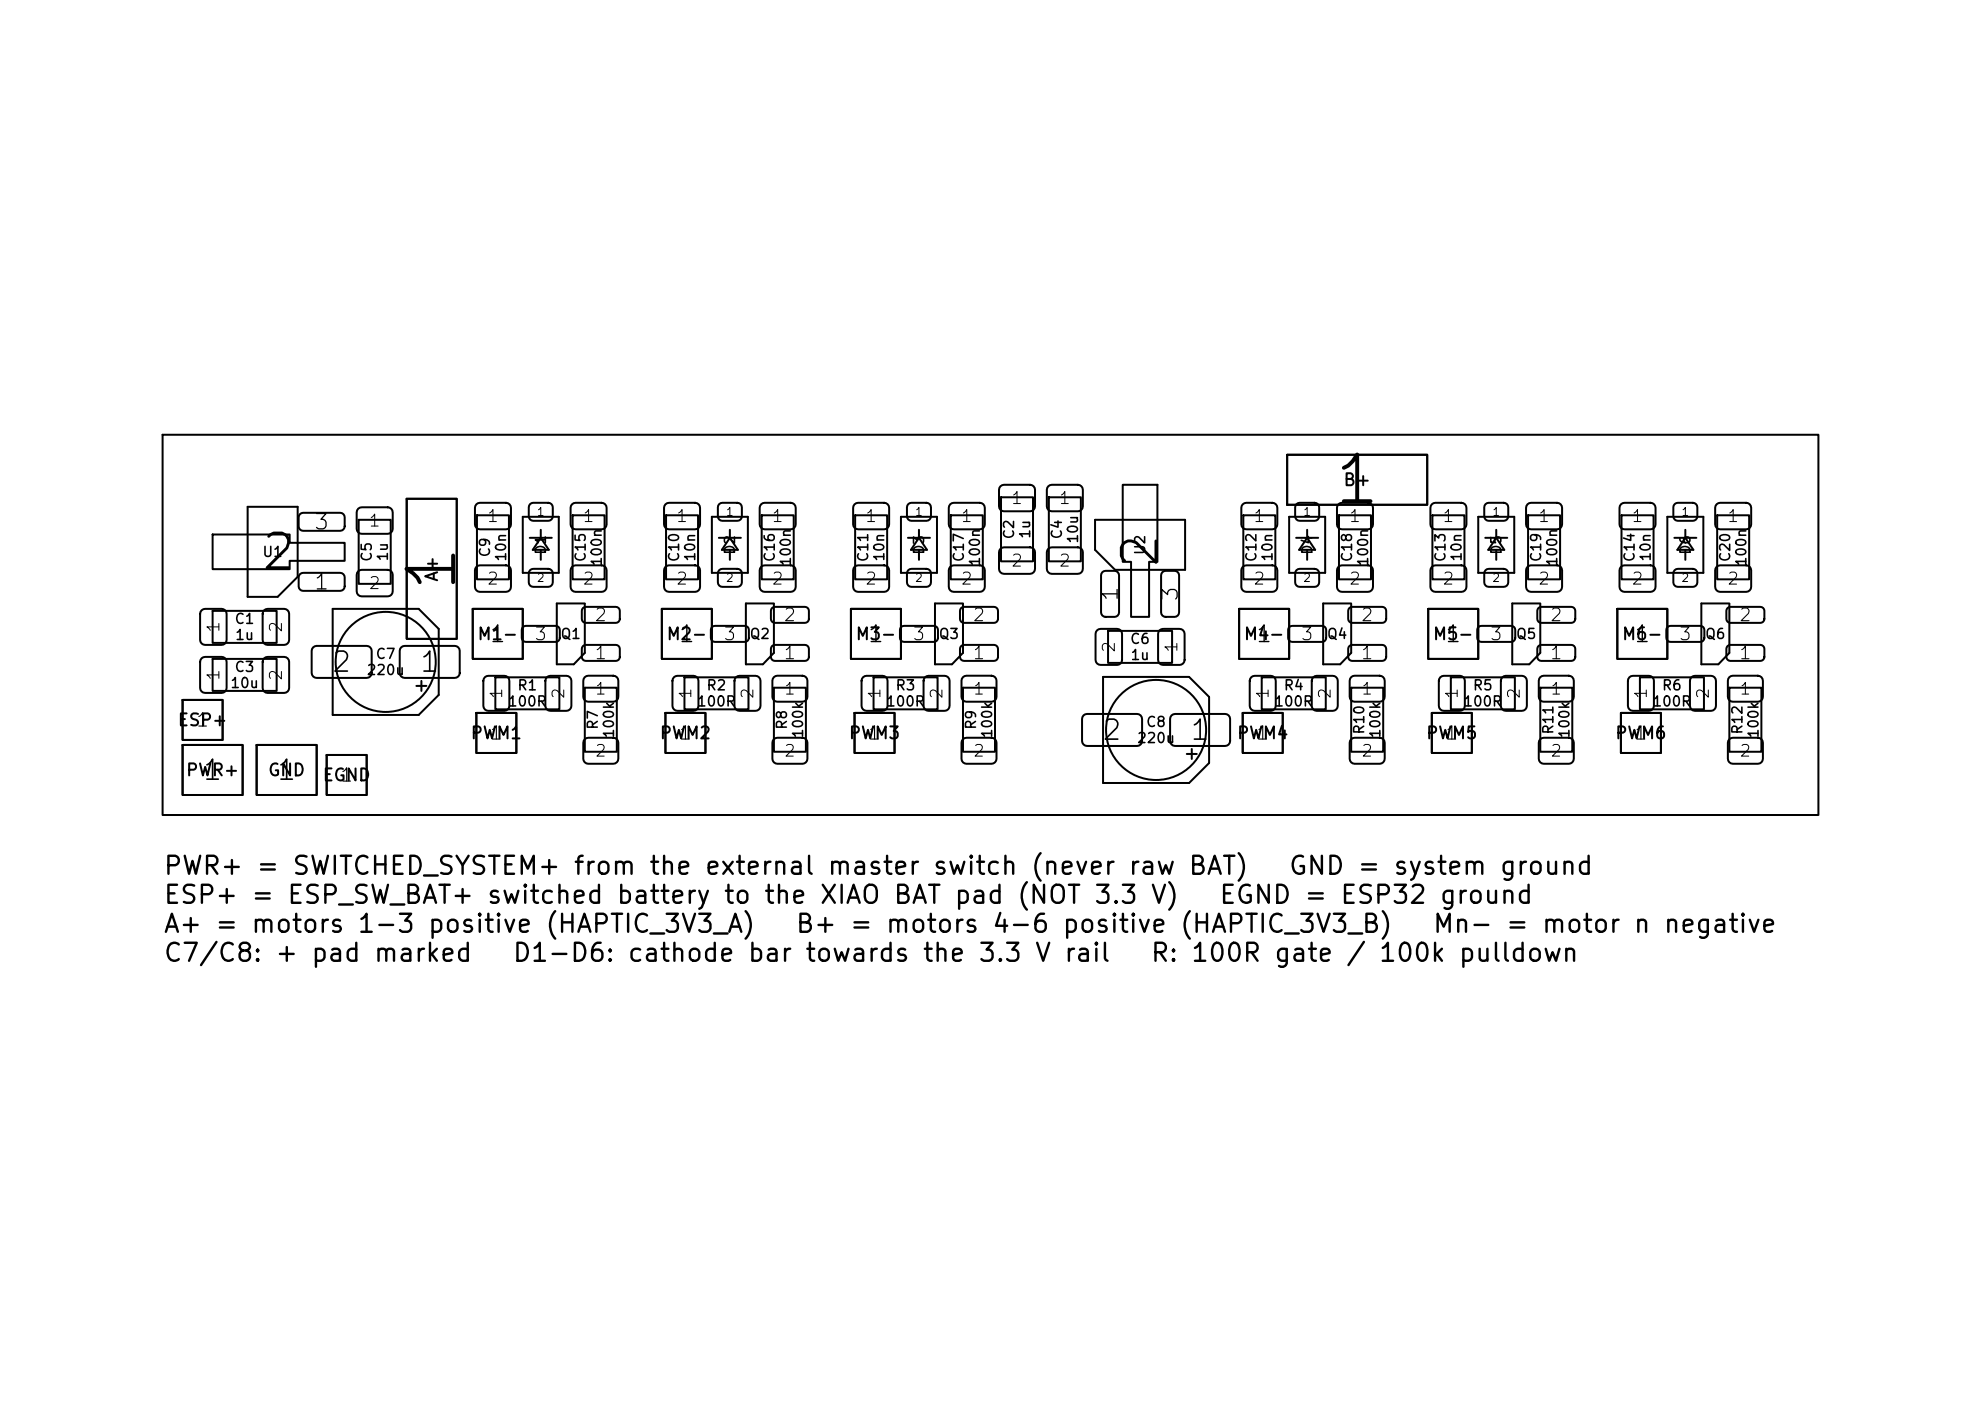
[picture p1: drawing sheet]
<svg xmlns="http://www.w3.org/2000/svg" width="297mm" height="210mm" viewBox="0 0 297 210" stroke-linecap="round" stroke-linejoin="round" font-family="sans-serif">
<defs><g id="words">
<g font-size="7">
<text x="199.4" y="77.2">1</text>
<text x="70.1" y="89.3" transform="rotate(-90 70.1 89.3)">1</text>
</g>
<g font-size="5.2">
<text x="38.8" y="86.7">2</text>
<text x="174.9" y="85.6" transform="rotate(-90 174.9 85.6)">2</text>
</g>
<g font-size="3">
<text x="49.5" y="101.5">2</text>
<text x="62.7" y="101.5">1</text>
<text x="165" y="111.7">2</text>
<text x="178.2" y="111.7">1</text>
<text x="30.1" y="117.7">1</text>
<text x="41.2" y="117.7">1</text>
</g>
<g font-size="2.7">
<text x="24.3" y="131.8">PWR+ = SWITCHED_SYSTEM+ from the external master switch (never raw BAT)</text>
<text x="193" y="131.8">GND = system ground</text>
<text x="24.3" y="136.1">ESP+ = ESP_SW_BAT+ switched battery to the XIAO BAT pad (NOT 3.3 V)</text>
<text x="182.6" y="136.1">EGND = ESP32 ground</text>
<text x="24.3" y="140.5">A+ = motors 1-3 positive (HAPTIC_3V3_A)</text>
<text x="119.1" y="140.5">B+ = motors 4-6 positive (HAPTIC_3V3_B)</text>
<text x="214.6" y="140.5">Mn- = motor n negative</text>
<text x="24.3" y="144.8">C7/C8: + pad marked</text>
<text x="76.7" y="144.8">D1-D6: cathode bar towards the 3.3 V rail</text>
<text x="172.3" y="144.8">R: 100R gate / 100k pulldown</text>
</g>
<g font-size="2.5">
<text x="73.2" y="96.9">1</text>
<text x="101.5" y="96.9">1</text>
<text x="129.9" y="96.9">1</text>
<text x="188.1" y="96.9">1</text>
<text x="216.4" y="96.9">1</text>
<text x="244.8" y="96.9">1</text>
</g>
<g font-size="2.3">
<text x="46.9" y="80">3</text>
<text x="46.9" y="89">1</text>
<text x="168.2" y="90.3" transform="rotate(-90 168.2 90.3)">1</text>
<text x="177.2" y="90.3" transform="rotate(-90 177.2 90.3)">3</text>
</g>
<g font-size="2">
<text x="29.2" y="109.4">1</text>
<text x="73.3" y="111.4">1</text>
<text x="101.6" y="111.4">1</text>
<text x="130" y="111.4">1</text>
<text x="188.2" y="111.4">1</text>
<text x="216.5" y="111.4">1</text>
<text x="244.9" y="111.4">1</text>
<text x="50.8" y="117.7">1</text>
</g>
<g font-size="1.9">
<text x="89" y="93.6">2</text>
<text x="117.3" y="93.6">2</text>
<text x="145.7" y="93.6">2</text>
<text x="203.9" y="93.6">2</text>
<text x="232.2" y="93.6">2</text>
<text x="260.6" y="93.6">2</text>
<text x="80" y="96.5">3</text>
<text x="89" y="99.3">1</text>
<text x="108.3" y="96.5">3</text>
<text x="117.3" y="99.3">1</text>
<text x="136.7" y="96.5">3</text>
<text x="145.7" y="99.3">1</text>
<text x="194.9" y="96.5">3</text>
<text x="203.9" y="99.3">1</text>
<text x="223.2" y="96.5">3</text>
<text x="232.2" y="99.3">1</text>
<text x="251.6" y="96.5">3</text>
<text x="260.6" y="99.3">1</text>
</g>
<g font-size="1.8">
<text x="151.4" y="76">1</text>
<text x="158.6" y="76">1</text>
<text x="201.3" y="73.3">B+</text>
<text x="55.1" y="79.4">1</text>
<text x="72.9" y="78.7">1</text>
<text x="87.2" y="78.7">1</text>
<text x="101.2" y="78.7">1</text>
<text x="115.6" y="78.7">1</text>
<text x="129.6" y="78.7">1</text>
<text x="143.9" y="78.7">1</text>
<text x="187.8" y="78.7">1</text>
<text x="202.1" y="78.7">1</text>
<text x="216.1" y="78.7">1</text>
<text x="230.5" y="78.7">1</text>
<text x="244.5" y="78.7">1</text>
<text x="258.8" y="78.7">1</text>
<text x="55.1" y="88.8">2</text>
<text x="66.1" y="87.3" transform="rotate(-90 66.1 87.3)">A+</text>
<text x="72.9" y="88.1">2</text>
<text x="87.2" y="88.1">2</text>
<text x="101.2" y="88.1">2</text>
<text x="115.6" y="88.1">2</text>
<text x="129.6" y="88.1">2</text>
<text x="143.9" y="88.1">2</text>
<text x="151.4" y="85.4">2</text>
<text x="158.6" y="85.4">2</text>
<text x="187.8" y="88.1">2</text>
<text x="202.1" y="88.1">2</text>
<text x="216.1" y="88.1">2</text>
<text x="230.5" y="88.1">2</text>
<text x="244.5" y="88.1">2</text>
<text x="258.8" y="88.1">2</text>
<text x="33.4" y="95" transform="rotate(-90 33.4 95)">1</text>
<text x="42.7" y="95" transform="rotate(-90 42.7 95)">2</text>
<text x="71.4" y="96.4">M1-</text>
<text x="99.8" y="96.4">M2-</text>
<text x="128.1" y="96.4">M3-</text>
<text x="167.6" y="98" transform="rotate(-90 167.6 98)">2</text>
<text x="177" y="98" transform="rotate(-90 177 98)">1</text>
<text x="186.3" y="96.4">M4-</text>
<text x="214.7" y="96.4">M5-</text>
<text x="243" y="96.4">M6-</text>
<text x="33.4" y="102.2" transform="rotate(-90 33.4 102.2)">1</text>
<text x="42.7" y="102.2" transform="rotate(-90 42.7 102.2)">2</text>
<text x="26.5" y="109.3">ESP+</text>
<text x="70.4" y="111.2">PWM1</text>
<text x="98.8" y="111.2">PWM2</text>
<text x="127.1" y="111.2">PWM3</text>
<text x="185.3" y="111.2">PWM4</text>
<text x="213.7" y="111.2">PWM5</text>
<text x="242" y="111.2">PWM6</text>
<text x="27.8" y="116.8">PWR+</text>
<text x="40.1" y="116.8">GND</text>
<text x="48.2" y="117.5">EGND</text>
</g>
<g font-size="1.7">
<text x="75.7" y="104.9" transform="rotate(-90 75.7 104.9)">1</text>
<text x="85" y="104.9" transform="rotate(-90 85 104.9)">2</text>
<text x="89.1" y="104.6">1</text>
<text x="104.1" y="104.9" transform="rotate(-90 104.1 104.9)">1</text>
<text x="113.4" y="104.9" transform="rotate(-90 113.4 104.9)">2</text>
<text x="117.4" y="104.6">1</text>
<text x="132.4" y="104.9" transform="rotate(-90 132.4 104.9)">1</text>
<text x="141.7" y="104.9" transform="rotate(-90 141.7 104.9)">2</text>
<text x="145.8" y="104.6">1</text>
<text x="190.6" y="104.9" transform="rotate(-90 190.6 104.9)">1</text>
<text x="199.9" y="104.9" transform="rotate(-90 199.9 104.9)">2</text>
<text x="204" y="104.6">1</text>
<text x="219" y="104.9" transform="rotate(-90 219 104.9)">1</text>
<text x="228.3" y="104.9" transform="rotate(-90 228.3 104.9)">2</text>
<text x="232.3" y="104.6">1</text>
<text x="247.3" y="104.9" transform="rotate(-90 247.3 104.9)">1</text>
<text x="256.6" y="104.9" transform="rotate(-90 256.6 104.9)">2</text>
<text x="260.7" y="104.6">1</text>
<text x="89.1" y="113.9">2</text>
<text x="117.4" y="113.9">2</text>
<text x="145.8" y="113.9">2</text>
<text x="204" y="113.9">2</text>
<text x="232.3" y="113.9">2</text>
<text x="260.7" y="113.9">2</text>
</g>
<g font-size="1.5">
<text x="39.2" y="83.9">U1</text>
<text x="73.8" y="83.7" transform="rotate(-90 73.8 83.7)">C9</text>
<text x="82.2" y="83.3" transform="rotate(-90 82.2 83.3)">D1</text>
<text x="110.6" y="83.3" transform="rotate(-90 110.6 83.3)">D2</text>
<text x="138.9" y="83.3" transform="rotate(-90 138.9 83.3)">D3</text>
<text x="152.4" y="81" transform="rotate(-90 152.4 81)">C2</text>
<text x="154.8" y="80.9" transform="rotate(-90 154.8 80.9)">1u</text>
<text x="159.6" y="81" transform="rotate(-90 159.6 81)">C4</text>
<text x="162" y="81.6" transform="rotate(-90 162 81.6)">10u</text>
<text x="172.1" y="83.3" transform="rotate(-90 172.1 83.3)">U2</text>
<text x="197.1" y="83.3" transform="rotate(-90 197.1 83.3)">D4</text>
<text x="225.5" y="83.3" transform="rotate(-90 225.5 83.3)">D5</text>
<text x="253.8" y="83.3" transform="rotate(-90 253.8 83.3)">D6</text>
<text x="56.1" y="84.3" transform="rotate(-90 56.1 84.3)">C5</text>
<text x="58.5" y="84.3" transform="rotate(-90 58.5 84.3)">1u</text>
<text x="76.2" y="84.3" transform="rotate(-90 76.2 84.3)">10n</text>
<text x="88.2" y="84.4" transform="rotate(-90 88.2 84.4)">C15</text>
<text x="90.6" y="85" transform="rotate(-90 90.6 85)">100n</text>
<text x="102.2" y="84.4" transform="rotate(-90 102.2 84.4)">C10</text>
<text x="104.6" y="84.3" transform="rotate(-90 104.6 84.3)">10n</text>
<text x="116.5" y="84.4" transform="rotate(-90 116.5 84.4)">C16</text>
<text x="118.9" y="85" transform="rotate(-90 118.9 85)">100n</text>
<text x="130.5" y="84.4" transform="rotate(-90 130.5 84.4)">C11</text>
<text x="132.9" y="84.3" transform="rotate(-90 132.9 84.3)">10n</text>
<text x="144.9" y="84.4" transform="rotate(-90 144.9 84.4)">C17</text>
<text x="147.3" y="85" transform="rotate(-90 147.3 85)">100n</text>
<text x="188.7" y="84.4" transform="rotate(-90 188.7 84.4)">C12</text>
<text x="191.1" y="84.3" transform="rotate(-90 191.1 84.3)">10n</text>
<text x="203.1" y="84.4" transform="rotate(-90 203.1 84.4)">C18</text>
<text x="205.5" y="85" transform="rotate(-90 205.5 85)">100n</text>
<text x="217.1" y="84.4" transform="rotate(-90 217.1 84.4)">C13</text>
<text x="219.5" y="84.3" transform="rotate(-90 219.5 84.3)">10n</text>
<text x="231.4" y="84.4" transform="rotate(-90 231.4 84.4)">C19</text>
<text x="233.8" y="85" transform="rotate(-90 233.8 85)">100n</text>
<text x="245.4" y="84.4" transform="rotate(-90 245.4 84.4)">C14</text>
<text x="247.8" y="84.3" transform="rotate(-90 247.8 84.3)">10n</text>
<text x="259.8" y="84.4" transform="rotate(-90 259.8 84.4)">C20</text>
<text x="262.2" y="85" transform="rotate(-90 262.2 85)">100n</text>
<text x="35.1" y="93.9">C1</text>
<text x="35.1" y="101.1">C3</text>
<text x="35.1" y="96.3">1u</text>
<text x="54.9" y="101.6">220u</text>
<text x="56.2" y="99.1">C7</text>
<text x="83.9" y="96.2">Q1</text>
<text x="112.3" y="96.2">Q2</text>
<text x="140.6" y="96.2">Q3</text>
<text x="169.3" y="96.9">C6</text>
<text x="169.4" y="99.3">1u</text>
<text x="198.8" y="96.2">Q4</text>
<text x="227.2" y="96.2">Q5</text>
<text x="255.5" y="96.2">Q6</text>
<text x="34.4" y="103.5">10u</text>
<text x="76" y="106.3">100R</text>
<text x="77.5" y="103.9">R1</text>
<text x="104.4" y="106.3">100R</text>
<text x="105.8" y="103.9">R2</text>
<text x="132.7" y="106.3">100R</text>
<text x="134.2" y="103.9">R3</text>
<text x="190.9" y="106.3">100R</text>
<text x="192.4" y="103.9">R4</text>
<text x="219.3" y="106.3">100R</text>
<text x="220.7" y="103.9">R5</text>
<text x="247.6" y="106.3">100R</text>
<text x="249.1" y="103.9">R6</text>
<text x="90" y="109.5" transform="rotate(-90 90 109.5)">R7</text>
<text x="92.4" y="110.8" transform="rotate(-90 92.4 110.8)">100k</text>
<text x="118.4" y="109.5" transform="rotate(-90 118.4 109.5)">R8</text>
<text x="120.8" y="110.8" transform="rotate(-90 120.8 110.8)">100k</text>
<text x="146.7" y="109.5" transform="rotate(-90 146.7 109.5)">R9</text>
<text x="149.1" y="110.8" transform="rotate(-90 149.1 110.8)">100k</text>
<text x="170.4" y="111.8">220u</text>
<text x="171.7" y="109.3">C8</text>
<text x="204.9" y="110.2" transform="rotate(-90 204.9 110.2)">R10</text>
<text x="207.3" y="110.8" transform="rotate(-90 207.3 110.8)">100k</text>
<text x="233.3" y="110.2" transform="rotate(-90 233.3 110.2)">R11</text>
<text x="235.7" y="110.8" transform="rotate(-90 235.7 110.8)">100k</text>
<text x="261.6" y="110.2" transform="rotate(-90 261.6 110.2)">R12</text>
<text x="264" y="110.8" transform="rotate(-90 264 110.8)">100k</text>
</g>
<g font-size="1.2">
<text x="80.4" y="77.6">1</text>
<text x="108.7" y="77.6">1</text>
<text x="137.1" y="77.6">1</text>
<text x="195.3" y="77.6">1</text>
<text x="223.6" y="77.6">1</text>
<text x="252" y="77.6">1</text>
<text x="80.4" y="87.5">2</text>
<text x="108.7" y="87.5">2</text>
<text x="137.1" y="87.5">2</text>
<text x="195.3" y="87.5">2</text>
<text x="223.6" y="87.5">2</text>
<text x="252" y="87.5">2</text>
</g>
</g></defs>
<g fill="none" stroke="#000" stroke-width=".3">
<path d="M24.4 65.2h248.2v57h-248.2zM37.1 76h7.5v10.5l-3 3h-4.5zM45 77.1l.5-.2h5.5a.68 .68 0 0 1 .7 .6v1.4a.67 .67 0 0 1-.7 .7h-5.5a.67 .67 0 0 1-.7-.7v-1.4zM53.7 76.3l.5-.3h3.9a.75 .75 0 0 1 .8 .8v2.5a.75 .75 0 0 1-.8 .7h-3.9a.75 .75 0 0 1-.7-.7v-2.5zM53.8 77.9h4.8v9.6h-4.8zM61 74.8h7.5v21h-7.5zM71.4 75.6l.6-.2h3.9a.75 .75 0 0 1 .7 .7v2.5a.75 .75 0 0 1-.7 .7h-3.9a.75 .75 0 0 1-.8-.7v-2.5zM71.5 77.2h4.8v9.6h-4.8zM78.4 77.5h5.4v8.4h-5.4zM79.5 75.6l.5-.2h2.2a.67 .67 0 0 1 .7 .6v1.4a.68 .68 0 0 1-.7 .7h-2.2a.68 .68 0 0 1-.7-.7v-1.4zM81.1 79.4v1.2M85.8 75.6l.5-.2h3.9a.75 .75 0 0 1 .7 .7v2.5a.75 .75 0 0 1-.7 .7h-3.9a.75 .75 0 0 1-.8-.7v-2.5z"/>
<path d="M85.8 77.2h4.8v9.6h-4.8zM99.8 75.6l.5-.2h3.9a.75 .75 0 0 1 .8 .7v2.5a.75 .75 0 0 1-.8 .7h-3.9a.75 .75 0 0 1-.7-.7v-2.5zM99.9 77.2h4.8v9.6h-4.8zM106.7 77.5h5.4v8.4h-5.4zM107.8 75.6l.5-.2h2.3a.67 .67 0 0 1 .6 .6v1.4a.68 .68 0 0 1-.6 .7h-2.3a.68 .68 0 0 1-.7-.7v-1.4zM109.4 79.4v1.2M114.1 75.6l.5-.2h3.9a.75 .75 0 0 1 .8 .7v2.5a.75 .75 0 0 1-.8 .7h-3.9a.75 .75 0 0 1-.7-.7v-2.5zM114.2 77.2h4.8v9.6h-4.8zM128.1 75.6l.6-.2h3.9a.75 .75 0 0 1 .7 .7v2.5a.75 .75 0 0 1-.7 .7h-3.9a.75 .75 0 0 1-.8-.7v-2.5zM128.2 77.2h4.8v9.6h-4.8zM135.1 77.5h5.4v8.4h-5.4zM136.2 75.6l.5-.2h2.2a.67 .67 0 0 1 .7 .6v1.4a.68 .68 0 0 1-.7 .7h-2.2a.68 .68 0 0 1-.7-.7v-1.4z"/>
<path d="M137.8 79.4v1.2M142.5 75.6l.5-.2h3.9a.75 .75 0 0 1 .7 .7v2.5a.75 .75 0 0 1-.7 .7h-3.9a.75 .75 0 0 1-.8-.7v-2.5zM142.5 77.2h4.8v9.6h-4.8zM150 72.9l.5-.2h3.9a.75 .75 0 0 1 .8 .7v2.5a.75 .75 0 0 1-.8 .7h-3.9a.75 .75 0 0 1-.7-.7v-2.5zM150.1 74.5h4.8v9.6h-4.8zM157.2 72.9l.5-.2h3.9a.75 .75 0 0 1 .7 .7v2.5a.75 .75 0 0 1-.7 .7h-3.9a.75 .75 0 0 1-.8-.7v-2.5zM157.2 74.5h4.8v9.6h-4.8zM164.2 77.9h13.5v7.5h-10.5l-3-3zM168.3 72.7h5.2v11.5h-1.2v8.3h-2.7v-8.3h-1.3zM186.3 75.6l.6-.2h3.9a.75 .75 0 0 1 .7 .7v2.5a.75 .75 0 0 1-.7 .7h-3.9a.75 .75 0 0 1-.8-.7v-2.5zM186.4 77.2h4.8v9.6h-4.8zM193 68.2h21v7.5h-21z"/>
<path d="M193.3 77.5h5.4v8.4h-5.4zM194.4 75.6l.5-.2h2.2a.67 .67 0 0 1 .7 .6v1.4a.68 .68 0 0 1-.7 .7h-2.2a.68 .68 0 0 1-.7-.7v-1.4zM196 79.4v1.2M200.7 75.6l.5-.2h3.9a.75 .75 0 0 1 .7 .7v2.5a.75 .75 0 0 1-.7 .7h-3.9a.75 .75 0 0 1-.8-.7v-2.5zM200.7 77.2h4.8v9.6h-4.8zM214.7 75.6l.5-.2h3.9a.75 .75 0 0 1 .8 .7v2.5a.75 .75 0 0 1-.8 .7h-3.9a.75 .75 0 0 1-.7-.7v-2.5zM214.8 77.2h4.8v9.6h-4.8zM221.6 77.5h5.4v8.4h-5.4zM222.7 75.6l.5-.2h2.3a.67 .67 0 0 1 .6 .6v1.4a.68 .68 0 0 1-.6 .7h-2.3a.68 .68 0 0 1-.7-.7v-1.4zM224.3 79.4v1.2M229 75.6l.5-.2h3.9a.75 .75 0 0 1 .8 .7v2.5a.75 .75 0 0 1-.8 .7h-3.9a.75 .75 0 0 1-.7-.7v-2.5zM229.1 77.2h4.8v9.6h-4.8z"/>
<path d="M243 75.6l.6-.2h3.9a.75 .75 0 0 1 .7 .7v2.5a.75 .75 0 0 1-.7 .7h-3.9a.75 .75 0 0 1-.8-.7v-2.5zM243.1 77.2h4.8v9.6h-4.8zM250 77.5h5.4v8.4h-5.4zM251.1 75.6l.5-.2h2.2a.67 .67 0 0 1 .7 .6v1.4a.67 .67 0 0 1-.7 .7h-2.2a.68 .68 0 0 1-.7-.7v-1.4zM252.7 79.4v1.2M257.4 75.6l.5-.2h3.9a.75 .75 0 0 1 .7 .7v2.5a.75 .75 0 0 1-.7 .7h-3.9a.75 .75 0 0 1-.8-.7v-2.5zM257.4 77.2h4.8v9.6h-4.8zM30.2 98.7l.6-.2h2.4a.75 .75 0 0 1 .8 .7v3.9a.75 .75 0 0 1-.8 .8h-2.4a.75 .75 0 0 1-.8-.8v-3.9zM30.2 91.5l.6-.2h2.4a.75 .75 0 0 1 .8 .7v3.9a.75 .75 0 0 1-.8 .8h-2.4a.75 .75 0 0 1-.8-.8v-3.9zM31.9 98.8h9.6v4.8h-9.6zM31.9 91.6h9.6v4.8h-9.6zM31.9 80.1h11.5v1.3h8.3v2.7h-8.3v1.2h-11.5z"/>
<path d="M39.6 98.7l.5-.2h2.5a.75 .75 0 0 1 .8 .7v3.9a.75 .75 0 0 1-.8 .8h-2.5a.75 .75 0 0 1-.7-.8v-3.9zM39.6 91.5l.5-.2h2.5a.75 .75 0 0 1 .8 .7v3.9a.75 .75 0 0 1-.8 .8h-2.5a.75 .75 0 0 1-.7-.8v-3.9zM45 86.1l.5-.2h5.5a.68 .68 0 0 1 .7 .6v1.4a.67 .67 0 0 1-.7 .7h-5.5a.67 .67 0 0 1-.7-.7v-1.4zM46.9 97l.6-.2h7.5a.75 .75 0 0 1 .7 .8v3.3a.75 .75 0 0 1-.7 .7h-7.5a.75 .75 0 0 1-.8-.7v-3.3zM49.9 91.3h12.9l3 3v9.9l-3 3h-12.9zM53.7 85.6l.5-.2h3.9a.75 .75 0 0 1 .8 .8v2.4a.75 .75 0 0 1-.8 .8h-3.9a.75 .75 0 0 1-.7-.8v-2.4zM60.1 97l.6-.2h7.5a.75 .75 0 0 1 .7 .8v3.3a.75 .75 0 0 1-.7 .7h-7.5a.75 .75 0 0 1-.8-.7v-3.3zM70.9 91.3h7.5v7.5h-7.5zM71.4 85l.6-.3h3.9a.75 .75 0 0 1 .7 .8v2.5a.75 .75 0 0 1-.7 .7h-3.9a.75 .75 0 0 1-.8-.7v-2.5zM78.4 94l.4-.2h4.5a.6 .6 0 0 1 .6 .6v1.2a.6 .6 0 0 1-.6 .6h-4.5a.6 .6 0 0 1-.6-.6v-1.2zM79.4 80.6h3.3M79.5 85.5l.5-.2h2.2a.67 .67 0 0 1 .7 .6v1.4a.67 .67 0 0 1-.7 .7h-2.2a.67 .67 0 0 1-.7-.7v-1.4z"/>
<path d="M81.1 80.6l1.2 1.8h-2.4zM81.1 82.4v1.5M85.8 85l.5-.3h3.9a.75 .75 0 0 1 .7 .8v2.5a.75 .75 0 0 1-.7 .7h-3.9a.75 .75 0 0 1-.8-.7v-2.5zM87.4 96.8l.4-.1h4.5a.6 .6 0 0 1 .6 .6v1.2a.6 .6 0 0 1-.6 .6h-4.5a.6 .6 0 0 1-.6-.6v-1.2zM87.4 91.1l.4-.1h4.5a.6 .6 0 0 1 .6 .6v1.2a.6 .6 0 0 1-.6 .6h-4.5a.6 .6 0 0 1-.6-.6v-1.2zM87.7 90.5h-4.2v9.1h2.5l1.7-1.7v-7.4M99.2 91.3h7.5v7.5h-7.5zM99.8 85l.5-.3h3.9a.75 .75 0 0 1 .8 .8v2.5a.75 .75 0 0 1-.8 .7h-3.9a.75 .75 0 0 1-.7-.7v-2.5zM106.8 94l.4-.2h4.5a.6 .6 0 0 1 .6 .6v1.2a.6 .6 0 0 1-.6 .6h-4.5a.6 .6 0 0 1-.6-.6v-1.2zM107.8 80.6h3.3M107.8 85.5l.5-.2h2.3a.67 .67 0 0 1 .6 .6v1.4a.67 .67 0 0 1-.6 .7h-2.3a.67 .67 0 0 1-.7-.7v-1.4zM109.4 80.6l1.2 1.8h-2.4z"/>
<path d="M109.4 82.4v1.5M114.1 85l.5-.3h3.9a.75 .75 0 0 1 .8 .8v2.5a.75 .75 0 0 1-.8 .7h-3.9a.75 .75 0 0 1-.7-.7v-2.5zM115.8 96.8l.4-.1h4.5a.6 .6 0 0 1 .6 .6v1.2a.6 .6 0 0 1-.6 .6h-4.5a.6 .6 0 0 1-.6-.6v-1.2zM115.8 91.1l.4-.1h4.5a.6 .6 0 0 1 .6 .6v1.2a.6 .6 0 0 1-.6 .6h-4.5a.6 .6 0 0 1-.6-.6v-1.2zM116 90.5h-4.2v9.1h2.6l1.6-1.7v-7.4M127.6 91.3h7.5v7.5h-7.5zM128.1 85l.6-.3h3.9a.75 .75 0 0 1 .7 .8v2.5a.75 .75 0 0 1-.7 .7h-3.9a.75 .75 0 0 1-.8-.7v-2.5zM135.1 94l.4-.2h4.5a.6 .6 0 0 1 .6 .6v1.2a.6 .6 0 0 1-.6 .6h-4.5a.6 .6 0 0 1-.6-.6v-1.2zM136.1 80.6h3.3M136.2 85.5l.5-.2h2.2a.67 .67 0 0 1 .7 .6v1.4a.67 .67 0 0 1-.7 .7h-2.2a.67 .67 0 0 1-.7-.7v-1.4zM137.8 80.6l1.2 1.8h-2.4zM137.8 82.4v1.5"/>
<path d="M142.5 85l.5-.3h3.9a.75 .75 0 0 1 .7 .8v2.5a.75 .75 0 0 1-.7 .7h-3.9a.75 .75 0 0 1-.8-.7v-2.5zM144.1 96.8l.4-.1h4.5a.6 .6 0 0 1 .6 .6v1.2a.6 .6 0 0 1-.6 .6h-4.5a.6 .6 0 0 1-.6-.6v-1.2zM144.1 91.1l.4-.1h4.5a.6 .6 0 0 1 .6 .6v1.2a.6 .6 0 0 1-.6 .6h-4.5a.6 .6 0 0 1-.6-.6v-1.2zM144.4 90.5h-4.2v9.1h2.5l1.7-1.7v-7.4M150 82.3l.5-.3h3.9a.75 .75 0 0 1 .8 .8v2.5a.75 .75 0 0 1-.8 .7h-3.9a.75 .75 0 0 1-.7-.7v-2.5zM157.2 82.3l.5-.3h3.9a.75 .75 0 0 1 .7 .8v2.5a.75 .75 0 0 1-.7 .7h-3.9a.75 .75 0 0 1-.8-.7v-2.5zM164.5 94.5l.5-.2h2.5a.75 .75 0 0 1 .7 .7v3.9a.75 .75 0 0 1-.7 .8h-2.5a.75 .75 0 0 1-.7-.8v-3.9zM165.3 85.8l.5-.2h1.3a.68 .68 0 0 1 .7 .6v5.6a.68 .68 0 0 1-.7 .7h-1.3a.68 .68 0 0 1-.7-.7v-5.6zM166.1 94.6h9.6v4.8h-9.6zM173.8 94.5l.6-.2h2.5a.75 .75 0 0 1 .7 .7v3.9a.75 .75 0 0 1-.7 .8h-2.5a.75 .75 0 0 1-.8-.8v-3.9zM174.3 85.8l.5-.2h1.3a.68 .68 0 0 1 .7 .6v5.6a.68 .68 0 0 1-.7 .7h-1.3a.68 .68 0 0 1-.7-.7v-5.6zM185.8 91.3h7.5v7.5h-7.5z"/>
<path d="M186.3 85l.6-.3h3.9a.75 .75 0 0 1 .7 .8v2.5a.75 .75 0 0 1-.7 .7h-3.9a.75 .75 0 0 1-.8-.7v-2.5zM193.3 94l.4-.2h4.5a.6 .6 0 0 1 .6 .6v1.2a.6 .6 0 0 1-.6 .6h-4.5a.6 .6 0 0 1-.6-.6v-1.2zM194.3 80.6h3.3M194.4 85.5l.5-.2h2.2a.67 .67 0 0 1 .7 .6v1.4a.67 .67 0 0 1-.7 .7h-2.2a.67 .67 0 0 1-.7-.7v-1.4zM196 80.6l1.2 1.8h-2.4zM196 82.4v1.5M200.7 85l.5-.3h3.9a.75 .75 0 0 1 .7 .8v2.5a.75 .75 0 0 1-.7 .7h-3.9a.75 .75 0 0 1-.8-.7v-2.5zM202.3 96.8l.4-.1h4.5a.6 .6 0 0 1 .6 .6v1.2a.6 .6 0 0 1-.6 .6h-4.5a.6 .6 0 0 1-.6-.6v-1.2zM202.3 91.1l.4-.1h4.5a.6 .6 0 0 1 .6 .6v1.2a.6 .6 0 0 1-.6 .6h-4.5a.6 .6 0 0 1-.6-.6v-1.2zM202.6 90.5h-4.2v9.1h2.5l1.7-1.7v-7.4M214.1 91.3h7.5v7.5h-7.5zM214.7 85l.5-.3h3.9a.75 .75 0 0 1 .8 .8v2.5a.75 .75 0 0 1-.8 .7h-3.9a.75 .75 0 0 1-.7-.7v-2.5z"/>
<path d="M221.7 94l.4-.2h4.5a.6 .6 0 0 1 .6 .6v1.2a.6 .6 0 0 1-.6 .6h-4.5a.6 .6 0 0 1-.6-.6v-1.2zM222.7 80.6h3.3M222.7 85.5l.5-.2h2.3a.67 .67 0 0 1 .6 .6v1.4a.67 .67 0 0 1-.6 .7h-2.3a.67 .67 0 0 1-.7-.7v-1.4zM224.3 80.6l1.2 1.8h-2.4zM224.3 82.4v1.5M229 85l.5-.3h3.9a.75 .75 0 0 1 .8 .8v2.5a.75 .75 0 0 1-.8 .7h-3.9a.75 .75 0 0 1-.7-.7v-2.5zM230.7 96.8l.4-.1h4.5a.6 .6 0 0 1 .6 .6v1.2a.6 .6 0 0 1-.6 .6h-4.5a.6 .6 0 0 1-.6-.6v-1.2zM230.7 91.1l.4-.1h4.5a.6 .6 0 0 1 .6 .6v1.2a.6 .6 0 0 1-.6 .6h-4.5a.6 .6 0 0 1-.6-.6v-1.2zM230.9 90.5h-4.2v9.1h2.6l1.6-1.7v-7.4M242.5 91.3h7.5v7.5h-7.5zM243 85l.6-.3h3.9a.75 .75 0 0 1 .7 .8v2.5a.75 .75 0 0 1-.7 .7h-3.9a.75 .75 0 0 1-.8-.7v-2.5zM250 94l.4-.2h4.5a.6 .6 0 0 1 .6 .6v1.2a.6 .6 0 0 1-.6 .6h-4.5a.6 .6 0 0 1-.6-.6v-1.2z"/>
<path d="M251 80.6h3.3M251.1 85.5l.5-.2h2.2a.67 .67 0 0 1 .7 .6v1.4a.67 .67 0 0 1-.7 .7h-2.2a.68 .68 0 0 1-.7-.7v-1.4zM252.7 80.6l1.2 1.8h-2.4zM252.7 82.4v1.5M257.4 85l.5-.3h3.9a.75 .75 0 0 1 .7 .8v2.5a.75 .75 0 0 1-.7 .7h-3.9a.75 .75 0 0 1-.8-.7v-2.5zM259 96.8l.4-.1h4.5a.6 .6 0 0 1 .6 .6v1.2a.6 .6 0 0 1-.6 .6h-4.5a.6 .6 0 0 1-.6-.6v-1.2zM259 91.1l.4-.1h4.5a.6 .6 0 0 1 .6 .6v1.2a.6 .6 0 0 1-.6 .6h-4.5a.6 .6 0 0 1-.6-.6v-1.2zM259.3 90.5h-4.2v9.1h2.5l1.7-1.7v-7.4M27.4 111.7h9v7.5h-9zM27.4 104.9h6v6h-6zM38.5 111.7h9v7.5h-9zM49 113.2h6v6h-6z"/>
<path d="M62.4 102.8h1.5M63.2 102.1v1.5M71.4 106.9h6v6h-6zM72.7 101.5l.5-.2h2.4a.75 .75 0 0 1 .8 .8v3.7a.75 .75 0 0 1-.8 .8h-2.4a.75 .75 0 0 1-.7-.8v-3.7zM74.3 101.5h9.6v4.8h-9.6zM82 101.5l.5-.2h2.4a.75 .75 0 0 1 .8 .8v3.7a.75 .75 0 0 1-.8 .8h-2.4a.75 .75 0 0 1-.7-.8v-3.7zM87.7 101.5l.5-.2h3.8a.75 .75 0 0 1 .7 .7v2.4a.75 .75 0 0 1-.7 .8h-3.8a.75 .75 0 0 1-.7-.8v-2.4zM87.7 110.8l.5-.2h3.8a.75 .75 0 0 1 .7 .7v2.4a.75 .75 0 0 1-.7 .8h-3.8a.75 .75 0 0 1-.7-.8v-2.4zM87.7 103.1h4.8v9.6h-4.8zM99.8 106.9h6v6h-6zM101 101.5l.6-.2h2.4a.75 .75 0 0 1 .7 .8v3.7a.75 .75 0 0 1-.7 .8h-2.4a.75 .75 0 0 1-.8-.8v-3.7zM102.6 101.5h9.6v4.8h-9.6z"/>
<path d="M110.3 101.5l.6-.2h2.4a.75 .75 0 0 1 .7 .8v3.7a.75 .75 0 0 1-.7 .8h-2.4a.75 .75 0 0 1-.8-.8v-3.7zM116 101.5l.6-.2h3.7a.75 .75 0 0 1 .8 .7v2.4a.75 .75 0 0 1-.8 .8h-3.7a.75 .75 0 0 1-.8-.8v-2.4zM116 110.8l.6-.2h3.7a.75 .75 0 0 1 .8 .7v2.4a.75 .75 0 0 1-.8 .8h-3.7a.75 .75 0 0 1-.8-.8v-2.4zM116 103.1h4.8v9.6h-4.8zM128.1 106.9h6v6h-6zM129.4 101.5l.5-.2h2.4a.75 .75 0 0 1 .8 .8v3.7a.75 .75 0 0 1-.8 .8h-2.4a.75 .75 0 0 1-.7-.8v-3.7zM131 101.5h9.6v4.8h-9.6zM138.7 101.5l.5-.2h2.4a.75 .75 0 0 1 .8 .8v3.7a.75 .75 0 0 1-.8 .8h-2.4a.75 .75 0 0 1-.7-.8v-3.7zM144.4 101.5l.5-.2h3.8a.75 .75 0 0 1 .7 .7v2.4a.75 .75 0 0 1-.7 .8h-3.8a.75 .75 0 0 1-.7-.8v-2.4zM144.4 110.8l.5-.2h3.8a.75 .75 0 0 1 .7 .7v2.4a.75 .75 0 0 1-.7 .8h-3.8a.75 .75 0 0 1-.7-.8v-2.4zM144.4 103.1h4.8v9.6h-4.8zM162.4 107.2l.6-.2h7.5a.75 .75 0 0 1 .7 .8v3.3a.75 .75 0 0 1-.7 .7h-7.5a.75 .75 0 0 1-.8-.7v-3.3z"/>
<path d="M165.4 101.5h12.9l3 3v9.9l-3 3h-12.9zM175.6 107.2l.6-.2h7.5a.75 .75 0 0 1 .7 .8v3.3a.75 .75 0 0 1-.7 .7h-7.5a.75 .75 0 0 1-.8-.7v-3.3zM177.9 113h1.5M178.7 112.3v1.5M186.3 106.9h6v6h-6zM187.6 101.5l.5-.2h2.4a.75 .75 0 0 1 .8 .8v3.7a.75 .75 0 0 1-.8 .8h-2.4a.75 .75 0 0 1-.7-.8v-3.7zM189.2 101.5h9.6v4.8h-9.6zM196.9 101.5l.5-.2h2.4a.75 .75 0 0 1 .8 .8v3.7a.75 .75 0 0 1-.8 .8h-2.4a.75 .75 0 0 1-.7-.8v-3.7zM202.6 101.5l.5-.2h3.8a.75 .75 0 0 1 .7 .7v2.4a.75 .75 0 0 1-.7 .8h-3.8a.75 .75 0 0 1-.7-.8v-2.4zM202.6 110.8l.5-.2h3.8a.75 .75 0 0 1 .7 .7v2.4a.75 .75 0 0 1-.7 .8h-3.8a.75 .75 0 0 1-.7-.8v-2.4zM202.6 103.1h4.8v9.6h-4.8zM214.7 106.9h6v6h-6z"/>
<path d="M215.9 101.5l.6-.2h2.4a.75 .75 0 0 1 .7 .8v3.7a.75 .75 0 0 1-.7 .8h-2.4a.75 .75 0 0 1-.8-.8v-3.7zM217.5 101.5h9.6v4.8h-9.6zM225.2 101.5l.6-.2h2.4a.75 .75 0 0 1 .7 .8v3.7a.75 .75 0 0 1-.7 .8h-2.4a.75 .75 0 0 1-.8-.8v-3.7zM230.9 101.5l.6-.2h3.7a.75 .75 0 0 1 .8 .7v2.4a.75 .75 0 0 1-.8 .8h-3.7a.75 .75 0 0 1-.8-.8v-2.4zM230.9 110.8l.6-.2h3.7a.75 .75 0 0 1 .8 .7v2.4a.75 .75 0 0 1-.8 .8h-3.7a.75 .75 0 0 1-.8-.8v-2.4zM230.9 103.1h4.8v9.6h-4.8zM243 106.9h6v6h-6zM244.3 101.5l.5-.2h2.4a.75 .75 0 0 1 .8 .8v3.7a.75 .75 0 0 1-.8 .8h-2.4a.75 .75 0 0 1-.7-.8v-3.7zM245.9 101.5h9.6v4.8h-9.6zM253.6 101.5l.5-.2h2.4a.75 .75 0 0 1 .8 .8v3.7a.75 .75 0 0 1-.8 .8h-2.4a.75 .75 0 0 1-.7-.8v-3.7zM259.3 101.5l.5-.2h3.8a.75 .75 0 0 1 .7 .7v2.4a.75 .75 0 0 1-.7 .8h-3.8a.75 .75 0 0 1-.7-.8v-2.4zM259.3 110.8l.5-.2h3.8a.75 .75 0 0 1 .7 .7v2.4a.75 .75 0 0 1-.7 .8h-3.8a.75 .75 0 0 1-.7-.8v-2.4z"/>
<path d="M259.3 103.1h4.8v9.6h-4.8z"/>
<circle cx="57.8" cy="99.2" r="7.5"/>
<circle cx="173.3" cy="109.4" r="7.5"/>
</g>
<use href="#words"/>
</svg>
